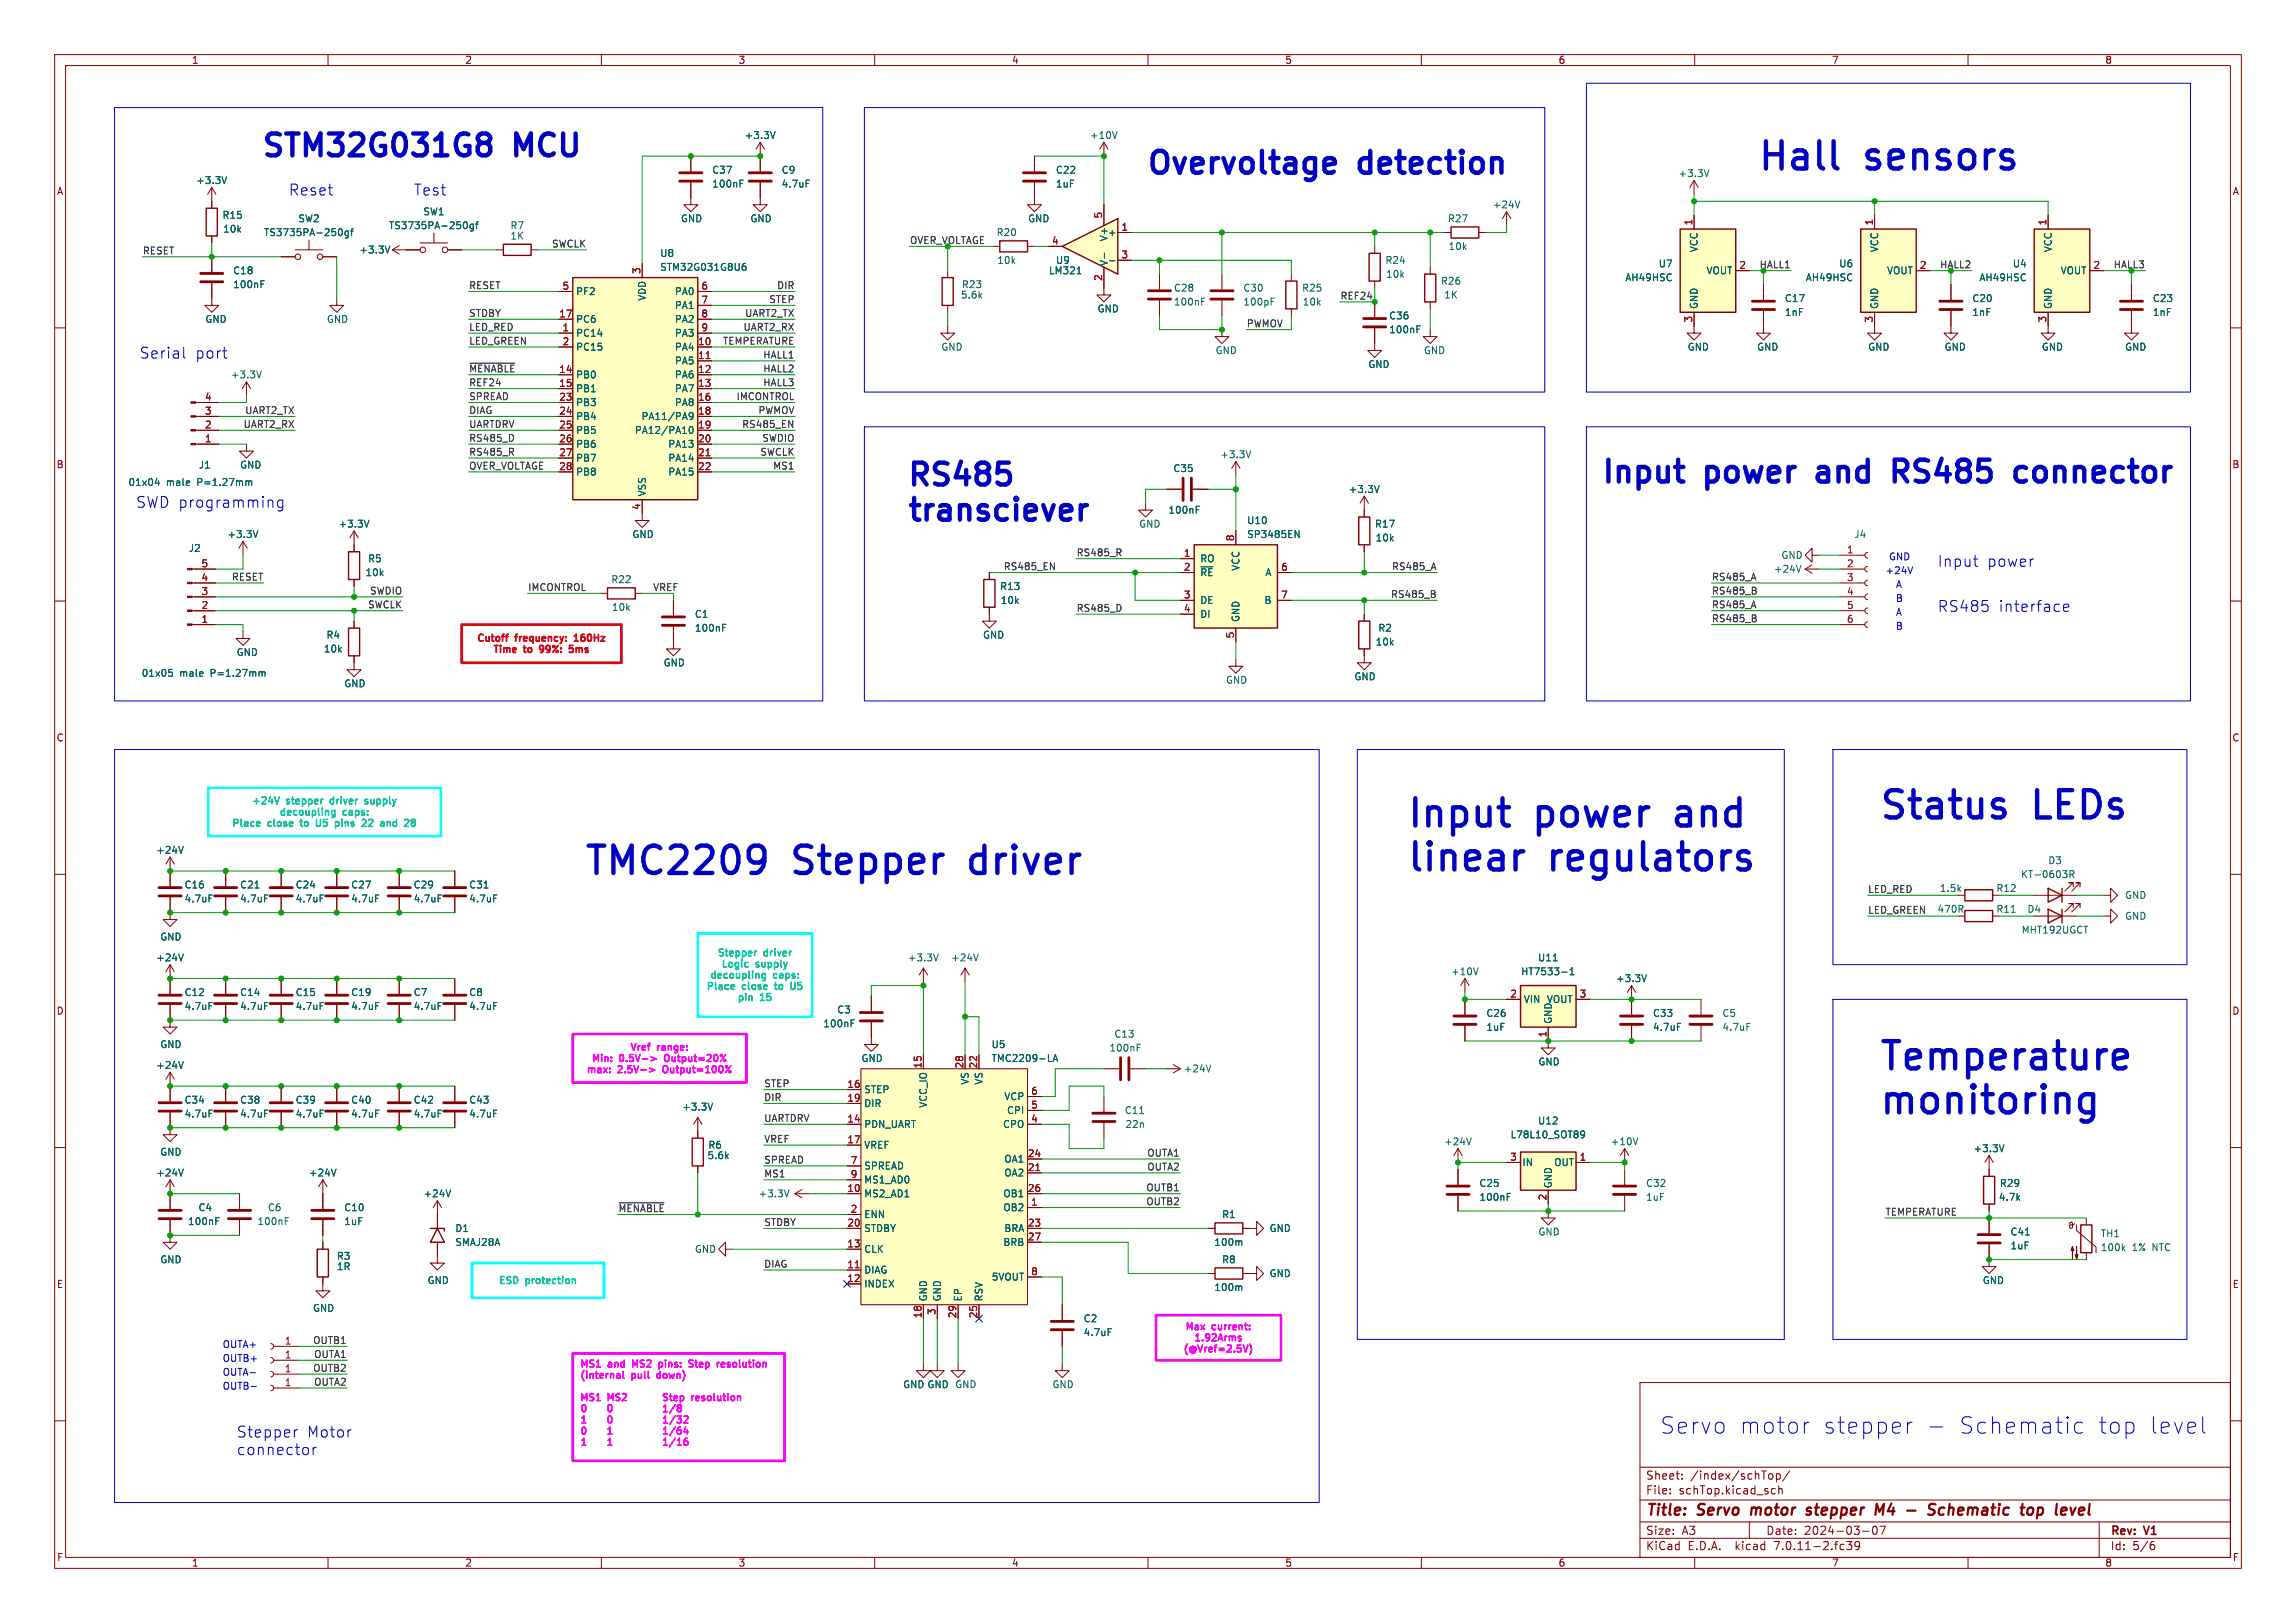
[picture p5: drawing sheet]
<svg xmlns="http://www.w3.org/2000/svg" width="420mm" height="297mm" viewBox="0 0 420 297" stroke-linecap="round" stroke-linejoin="round" font-family="sans-serif">
<defs><g id="words">
<g font-size="7" fill="#0000c2">
<text x="321.3" y="31.5">Hall</text>
<text x="341.5" y="31.5">sensors</text>
<text x="257.2" y="151.7">Input</text>
<text x="281.2" y="151.7">power</text>
<text x="308.1" y="151.7">and</text>
<text x="343.5" y="150.2">Status</text>
<text x="372.3" y="150.2">LEDs</text>
<text x="106.7" y="160.4">TMC2209</text>
<text x="145.5" y="160.4">Stepper</text>
<text x="179" y="160.4">driver</text>
<text x="257.2" y="159.8">linear</text>
<text x="283.8" y="159.8">regulators</text>
<text x="343.5" y="196.2">Temperature</text>
<text x="343.5" y="204.2">monitoring</text>
</g>
<g font-size="5.6" fill="#0000c2">
<text x="47.6" y="29">STM32G031G8</text>
<text x="94.6" y="29">MCU</text>
<text x="209.5" y="32.1">Overvoltage</text>
<text x="249.1" y="32.1">detection</text>
<text x="165.7" y="89.2">RS485</text>
<text x="292.7" y="88.7">Input</text>
<text x="312.4" y="88.7">power</text>
<text x="334.4" y="88.7">and</text>
<text x="349.9" y="88.7">RS485</text>
<text x="373.8" y="88.7">connector</text>
<text x="165.7" y="95.6">transciever</text>
</g>
<g font-size="4.2" fill="#0000c2">
<text x="303.5" y="262.6">Servo</text>
<text x="318" y="262.6">motor</text>
<text x="333.1" y="262.6">stepper</text>
<text x="357.7" y="262.6">Schematic</text>
<text x="383" y="262.6">top</text>
<text x="392.2" y="262.6">level</text>
</g>
<g font-size="2.8" fill="#0000c2">
<text x="52.7" y="35.9">Reset</text>
<text x="75.6" y="35.9">Test</text>
<text x="25.4" y="65.8">Serial</text>
<text x="35.6" y="65.8">port</text>
<text x="24.8" y="93.1">SWD programming</text>
<text x="354.3" y="103.9">Input</text>
<text x="363.4" y="103.9">power</text>
<text x="354.3" y="112.1">RS485</text>
<text x="365.5" y="112.1">interface</text>
<text x="43.2" y="263.2">Stepper</text>
<text x="56.1" y="263.2">Motor</text>
<text x="43.2" y="266.5">connector</text>
</g>
<g font-size="2.8" fill="#840000">
<text x="301" y="277.9">Title:</text>
<text x="310.6" y="277.9">Servo</text>
<text x="321.2" y="277.9">motor</text>
<text x="332.2" y="277.9">stepper</text>
<text x="345.5" y="277.9">M4</text>
<text x="352" y="277.9">-</text>
<text x="356.8" y="277.9">Schematic</text>
<text x="374.6" y="277.9">top</text>
<text x="381.7" y="277.9">level</text>
</g>
<g font-size="2.1" fill="#840000">
<text x="301" y="273.7">File:</text>
<text x="301" y="271">Sheet:</text>
<text x="307.1" y="273.7">schTop.kicad_sch</text>
<text x="309.2" y="271">/index/schTop/</text>
<text x="301" y="281.1">Size:</text>
<text x="307.6" y="281.1">A3</text>
<text x="323" y="281.1">Date:</text>
<text x="330" y="281.1">2024-03-07</text>
<text x="386" y="281.3">Rev:</text>
<text x="392.4" y="281.3">V1</text>
<text x="301" y="283.9">KiCad</text>
<text x="308.7" y="283.9">E.D.A.</text>
<text x="317.6" y="283.9">kicad</text>
<text x="324.8" y="283.9">7.0.11-2.fc39</text>
<text x="386" y="283.9">Id:</text>
<text x="390.1" y="283.9">5/6</text>
</g>
<g font-size="1.8" fill="#840000">
<text x="35" y="11.9">1</text>
<text x="85" y="11.9">2</text>
<text x="135" y="11.9">3</text>
<text x="185" y="11.9">4</text>
<text x="235" y="11.9">5</text>
<text x="285" y="11.9">6</text>
<text x="335" y="11.9">7</text>
<text x="385" y="11.9">8</text>
<text x="10.3" y="35.9">A</text>
<text x="408.3" y="35.9">A</text>
<text x="10.3" y="85.9">B</text>
<text x="408.2" y="85.9">B</text>
<text x="10.3" y="135.9">C</text>
<text x="408.2" y="135.9">C</text>
<text x="10.3" y="185.9">D</text>
<text x="408.2" y="185.9">D</text>
<text x="10.3" y="235.9">E</text>
<text x="408.3" y="235.9">E</text>
<text x="10.3" y="285.9">F</text>
<text x="35" y="286.9">1</text>
<text x="85" y="286.9">2</text>
<text x="135" y="286.9">3</text>
<text x="185" y="286.9">4</text>
<text x="235" y="286.9">5</text>
<text x="285" y="286.9">6</text>
<text x="335" y="286.9">7</text>
<text x="385" y="286.9">8</text>
<text x="408.3" y="285.9">F</text>
</g>
<g font-size="1.8" fill="#006464">
<text x="136.1" y="25.6">+3.3V</text>
<text x="199.3" y="25.6">+10V</text>
<text x="35.8" y="33.9">+3.3V</text>
<text x="130.2" y="34.5">100nF</text>
<text x="130.2" y="32">C37</text>
<text x="142.9" y="32">C9</text>
<text x="142.9" y="34.5">4.7uF</text>
<text x="193" y="34.5">1uF</text>
<text x="193" y="32">C22</text>
<text x="306.9" y="32.6">+3.3V</text>
<text x="40.6" y="40.2">R15</text>
<text x="54.5" y="40.9">SW2</text>
<text x="77.3" y="39.6">SW1</text>
<text x="124.5" y="40.9">GND</text>
<text x="137.2" y="40.9">GND</text>
<text x="188" y="40.9">GND</text>
<text x="264.8" y="40.9">R27</text>
<text x="272.9" y="38.3">+24V</text>
<text x="40.7" y="42.8">10k</text>
<text x="48.2" y="43.4">TS3735PA-250gf</text>
<text x="65.6" y="46.6">+3.3V</text>
<text x="71" y="42.1">TS3735PA-250gf</text>
<text x="93.3" y="42.1">R7</text>
<text x="93.3" y="44">1K</text>
<text x="120.7" y="47.2">U8</text>
<text x="182.2" y="43.4">R20</text>
<text x="202.6" y="43.4">+</text>
<text x="202.8" y="44.3" transform="rotate(-90 202.8 44.3)">V+</text>
<text x="264.9" y="45.9">10k</text>
<text x="310.7" y="46.2" transform="rotate(-90 310.7 46.2)">VCC</text>
<text x="343.8" y="46.2" transform="rotate(-90 343.8 46.2)">VCC</text>
<text x="375.5" y="46.2" transform="rotate(-90 375.5 46.2)">VCC</text>
<text x="42.6" y="52.9">100nF</text>
<text x="42.6" y="50.4">C18</text>
<text x="120.7" y="49.8">STM32G031G8U6</text>
<text x="175.9" y="52.9">R23</text>
<text x="182.3" y="48.5">10k</text>
<text x="191.8" y="50.4">LM321</text>
<text x="193" y="48.5">U9</text>
<text x="202.8" y="48.8" transform="rotate(-90 202.8 48.8)">V-</text>
<text x="214.6" y="53.6">C28</text>
<text x="227.3" y="53.6">C30</text>
<text x="238.1" y="53.6">R25</text>
<text x="253.3" y="48.5">R24</text>
<text x="253.4" y="51">10k</text>
<text x="263.5" y="52.3">R26</text>
<text x="297.2" y="51.7">AH49HSC</text>
<text x="303.3" y="49.1">U7</text>
<text x="312.1" y="50.4">VOUT</text>
<text x="330.2" y="51.7">AH49HSC</text>
<text x="336.3" y="49.1">U6</text>
<text x="345.1" y="50.4">VOUT</text>
<text x="362" y="51.7">AH49HSC</text>
<text x="368.1" y="49.1">U4</text>
<text x="376.8" y="50.4">VOUT</text>
<text x="37.5" y="59.3">GND</text>
<text x="59.7" y="59.3">GND</text>
<text x="105.3" y="59.3">PC6</text>
<text x="105.3" y="54.2">PF2</text>
<text x="118.3" y="55.1" transform="rotate(-90 118.3 55.1)">VDD</text>
<text x="123.4" y="54.2">PA0</text>
<text x="123.4" y="56.7">PA1</text>
<text x="123.4" y="59.3">PA2</text>
<text x="175.7" y="54.8">5.6k</text>
<text x="200.7" y="57.4">GND</text>
<text x="214.6" y="56.1">100nF</text>
<text x="227.3" y="56.1">100pF</text>
<text x="238.2" y="56.1">10k</text>
<text x="254" y="58.6">C36</text>
<text x="264.1" y="54.8">1K</text>
<text x="310.7" y="56.6" transform="rotate(-90 310.7 56.6)">GND</text>
<text x="326.4" y="55.5">C17</text>
<text x="326.4" y="58">1nF</text>
<text x="343.8" y="56.6" transform="rotate(-90 343.8 56.6)">GND</text>
<text x="360.7" y="55.5">C20</text>
<text x="360.7" y="58">1nF</text>
<text x="375.5" y="56.6" transform="rotate(-90 375.5 56.6)">GND</text>
<text x="393.7" y="55.5">C23</text>
<text x="393.7" y="58">1nF</text>
<text x="105.3" y="61.8">PC14</text>
<text x="105.3" y="64.4">PC15</text>
<text x="123.4" y="64.4">PA4</text>
<text x="123.4" y="61.8">PA3</text>
<text x="172.1" y="64.4">GND</text>
<text x="222.3" y="65">GND</text>
<text x="254" y="61.2">100nF</text>
<text x="260.4" y="65">GND</text>
<text x="308.6" y="64.4">GND</text>
<text x="321.3" y="64.4">GND</text>
<text x="341.6" y="64.4">GND</text>
<text x="355.6" y="64.4">GND</text>
<text x="373.4" y="64.4">GND</text>
<text x="388.6" y="64.4">GND</text>
<text x="42.1" y="69.4">+3.3V</text>
<text x="105.3" y="69.4">PB0</text>
<text x="105.3" y="72">PB1</text>
<text x="123.4" y="66.9">PA5</text>
<text x="123.4" y="69.4">PA6</text>
<text x="123.4" y="72">PA7</text>
<text x="250.2" y="67.5">GND</text>
<text x="105.3" y="74.5">PB3</text>
<text x="105.3" y="77.1">PB4</text>
<text x="117.2" y="77.1">PA11/PA9</text>
<text x="123.4" y="74.5">PA8</text>
<text x="105.3" y="79.6">PB5</text>
<text x="105.3" y="82.1">PB6</text>
<text x="116" y="79.6">PA12/PA10</text>
<text x="122.1" y="82.1">PA13</text>
<text x="23.4" y="89.1">01x04</text>
<text x="30.4" y="89.1">male</text>
<text x="36.2" y="89.1">P=1.27mm</text>
<text x="36.3" y="86">J1</text>
<text x="43.8" y="86">GND</text>
<text x="105.3" y="84.7">PB7</text>
<text x="105.3" y="87.2">PB8</text>
<text x="122.1" y="84.7">PA14</text>
<text x="122.1" y="87.2">PA15</text>
<text x="214.5" y="86.6">C35</text>
<text x="223.1" y="84">+3.3V</text>
<text x="118.3" y="90.9" transform="rotate(-90 118.3 90.9)">VSS</text>
<text x="213.6" y="94.2">100nF</text>
<text x="246.6" y="90.4">+3.3V</text>
<text x="34.4" y="101.2">J2</text>
<text x="41.5" y="98.7">+3.3V</text>
<text x="61.8" y="96.7">+3.3V</text>
<text x="115.6" y="98.7">GND</text>
<text x="208.3" y="96.7">GND</text>
<text x="228" y="96.1">U10</text>
<text x="228" y="98.7">SP3485EN</text>
<text x="251.4" y="96.7">R17</text>
<text x="251.5" y="99.3">10k</text>
<text x="339.1" y="98.7">J4</text>
<text x="66.8" y="105.6">10k</text>
<text x="67.2" y="103.1">R5</text>
<text x="111.7" y="106.9">R22</text>
<text x="219.5" y="103.1">RO</text>
<text x="219.5" y="105.6">~{RE}</text>
<text x="226.9" y="104.5" transform="rotate(-90 226.9 104.5)">VCC</text>
<text x="231.4" y="105.6">A</text>
<text x="324.4" y="105">+24V</text>
<text x="325.8" y="102.5">GND</text>
<text x="111.8" y="112">10k</text>
<text x="127" y="113.3">C1</text>
<text x="182.8" y="108.2">R13</text>
<text x="183" y="110.7">10k</text>
<text x="219.5" y="110.7">DE</text>
<text x="219.5" y="113.3">DI</text>
<text x="226.9" y="113.9" transform="rotate(-90 226.9 113.9)">GND</text>
<text x="231.2" y="110.7">B</text>
<text x="59.1" y="119.6">10k</text>
<text x="59.6" y="117.1">R4</text>
<text x="127" y="115.8">100nF</text>
<text x="179.7" y="117.1">GND</text>
<text x="251.5" y="118.3">10k</text>
<text x="252" y="115.8">R2</text>
<text x="25.8" y="124.1">01x05</text>
<text x="32.9" y="124.1">male</text>
<text x="38.6" y="124.1">P=1.27mm</text>
<text x="43.2" y="120.2">GND</text>
<text x="62.9" y="126">GND</text>
<text x="121.3" y="122.1">GND</text>
<text x="224.2" y="125.3">GND</text>
<text x="247.7" y="124.7">GND</text>
<text x="28.5" y="156.4">+24V</text>
<text x="369.6" y="160.9">KT-0603R</text>
<text x="374.6" y="158.3">D3</text>
<text x="33.7" y="162.8">C16</text>
<text x="33.7" y="165.3">4.7uF</text>
<text x="43.8" y="162.8">C21</text>
<text x="43.8" y="165.3">4.7uF</text>
<text x="54" y="162.8">C24</text>
<text x="54" y="165.3">4.7uF</text>
<text x="64.1" y="162.8">C27</text>
<text x="64.1" y="165.3">4.7uF</text>
<text x="75.6" y="162.8">C29</text>
<text x="75.6" y="165.3">4.7uF</text>
<text x="85.7" y="162.8">C31</text>
<text x="85.7" y="165.3">4.7uF</text>
<text x="354.3" y="167.2">470R</text>
<text x="354.7" y="163.4">1.5k</text>
<text x="365.1" y="167.2">R11</text>
<text x="365.1" y="163.4">R12</text>
<text x="370.8" y="167.2">D4</text>
<text x="388.6" y="164.7">GND</text>
<text x="29.2" y="172.3">GND</text>
<text x="369.7" y="171">MHT192UGCT</text>
<text x="388.6" y="168.5">GND</text>
<text x="28.5" y="176.1">+24V</text>
<text x="166" y="176.1">+3.3V</text>
<text x="173.9" y="176.1">+24V</text>
<text x="265.3" y="178.7">+10V</text>
<text x="278.2" y="178.7">HT7533-1</text>
<text x="281.2" y="176.1">U11</text>
<text x="295.5" y="179.9">+3.3V</text>
<text x="33.7" y="182.5">C12</text>
<text x="33.7" y="185">4.7uF</text>
<text x="43.8" y="182.5">C14</text>
<text x="43.8" y="185">4.7uF</text>
<text x="54" y="182.5">C15</text>
<text x="54" y="185">4.7uF</text>
<text x="64.1" y="182.5">C19</text>
<text x="64.1" y="185">4.7uF</text>
<text x="75.6" y="182.5">C7</text>
<text x="75.6" y="185">4.7uF</text>
<text x="85.7" y="182.5">C8</text>
<text x="85.7" y="185">4.7uF</text>
<text x="153" y="185.6">C3</text>
<text x="278.6" y="183.7">VIN</text>
<text x="282.9" y="183.7">VOUT</text>
<text x="29.2" y="192">GND</text>
<text x="150.5" y="188.2">100nF</text>
<text x="181.3" y="192">U5</text>
<text x="203.7" y="190.1">C13</text>
<text x="271.8" y="186.3">C26</text>
<text x="271.8" y="188.8">1uF</text>
<text x="284.1" y="187.5" transform="rotate(-90 284.1 187.5)">GND</text>
<text x="302.3" y="186.3">C33</text>
<text x="302.3" y="188.8">4.7uF</text>
<text x="315" y="186.3">C5</text>
<text x="315" y="188.8">4.7uF</text>
<text x="28.5" y="195.8">+24V</text>
<text x="157.5" y="194.5">GND</text>
<text x="181.3" y="194.5">TMC2209-LA</text>
<text x="202.8" y="192.6">100nF</text>
<text x="216.4" y="196.4">+24V</text>
<text x="281.3" y="195.2">GND</text>
<text x="33.7" y="202.2">C34</text>
<text x="43.8" y="202.2">C38</text>
<text x="54" y="202.2">C39</text>
<text x="64.1" y="202.2">C40</text>
<text x="75.6" y="202.2">C42</text>
<text x="85.7" y="202.2">C43</text>
<text x="124.7" y="203.4">+3.3V</text>
<text x="158" y="200.3">STEP</text>
<text x="158" y="202.8">DIR</text>
<text x="169.8" y="202.8" transform="rotate(-90 169.8 202.8)">VCC_IO</text>
<text x="177.4" y="198.6" transform="rotate(-90 177.4 198.6)">VS</text>
<text x="179.9" y="198.6" transform="rotate(-90 179.9 198.6)">VS</text>
<text x="183.6" y="201.5">VCP</text>
<text x="33.7" y="204.7">4.7uF</text>
<text x="43.8" y="204.7">4.7uF</text>
<text x="54" y="204.7">4.7uF</text>
<text x="64.1" y="204.7">4.7uF</text>
<text x="75.6" y="204.7">4.7uF</text>
<text x="85.7" y="204.7">4.7uF</text>
<text x="158" y="206.6">PDN_UART</text>
<text x="183.4" y="206.6">CPO</text>
<text x="184.1" y="204.1">CPI</text>
<text x="205.6" y="204.1">C11</text>
<text x="205.8" y="206.6">22n</text>
<text x="264.1" y="209.8">+24V</text>
<text x="276.2" y="208.5">L78L10_SOT89</text>
<text x="281.2" y="206">U12</text>
<text x="294.5" y="209.8">+10V</text>
<text x="28.5" y="215.5">+24V</text>
<text x="29.2" y="211.7">GND</text>
<text x="56.4" y="215.5">+24V</text>
<text x="129.3" y="212.3">5.6k</text>
<text x="129.5" y="210.4">R6</text>
<text x="158" y="210.4">VREF</text>
<text x="158" y="214.2">SPREAD</text>
<text x="183.6" y="215.5">OA2</text>
<text x="183.6" y="213">OA1</text>
<text x="278.4" y="213.6">IN</text>
<text x="284.2" y="213.6">OUT</text>
<text x="360.9" y="211">+3.3V</text>
<text x="36.2" y="221.8">C4</text>
<text x="48.9" y="221.8">C6</text>
<text x="62.9" y="221.8">C10</text>
<text x="77.4" y="219.3">+24V</text>
<text x="138.7" y="219.3">+3.3V</text>
<text x="158" y="219.3">MS2_AD1</text>
<text x="158" y="216.8">MS1_AD0</text>
<text x="183.4" y="221.8">OB2</text>
<text x="183.4" y="219.3">OB1</text>
<text x="270.5" y="217.4">C25</text>
<text x="270.5" y="219.9">100nF</text>
<text x="284.1" y="217.6" transform="rotate(-90 284.1 217.6)">GND</text>
<text x="301" y="217.4">C32</text>
<text x="301" y="219.9">1uF</text>
<text x="365.5" y="219.9">4.7k</text>
<text x="365.7" y="217.4">R29</text>
<text x="34.3" y="224.4">100nF</text>
<text x="47" y="224.4">100nF</text>
<text x="62.9" y="224.4">1uF</text>
<text x="83.2" y="225.7">D1</text>
<text x="158" y="223.1">ENN</text>
<text x="158" y="225.7">STDBY</text>
<text x="183.6" y="225.7">BRA</text>
<text x="223.4" y="223.1">R1</text>
<text x="232.1" y="225.7">GND</text>
<text x="281.3" y="226.3">GND</text>
<text x="367.7" y="226.3">C41</text>
<text x="384.2" y="226.6">TH1</text>
<text x="29.2" y="231.4">GND</text>
<text x="61.5" y="230.7">R3</text>
<text x="61.5" y="232.6">1R</text>
<text x="83.2" y="228.2">SMAJ28A</text>
<text x="127" y="229.5">GND</text>
<text x="158" y="233.3">DIAG</text>
<text x="158" y="229.5">CLK</text>
<text x="183.4" y="228.2">BRB</text>
<text x="222" y="228.2">100m</text>
<text x="223.4" y="231.4">R8</text>
<text x="232.1" y="233.9">GND</text>
<text x="367.7" y="228.8">1uF</text>
<text x="384.2" y="229.1">100k</text>
<text x="390" y="229.1">1%</text>
<text x="393.8" y="229.1">NTC</text>
<text x="78.1" y="235.2">GND</text>
<text x="158" y="235.8">INDEX</text>
<text x="169.8" y="238.3" transform="rotate(-90 169.8 238.3)">GND</text>
<text x="172.3" y="238.3" transform="rotate(-90 172.3 238.3)">GND</text>
<text x="176.1" y="238.3" transform="rotate(-90 176.1 238.3)">EP</text>
<text x="179.9" y="238.3" transform="rotate(-90 179.9 238.3)">RSV</text>
<text x="181.3" y="234.5">5VOUT</text>
<text x="222" y="236.4">100m</text>
<text x="362.6" y="235.2">GND</text>
<text x="57.2" y="240.3">GND</text>
<text x="198.1" y="242.2">C2</text>
<text x="198.1" y="244.7">4.7uF</text>
<text x="165.1" y="254.2">GND GND GND</text>
<text x="165.1" y="254.2">GND GND</text>
<text x="192.4" y="254.2">GND</text>
</g>
<g font-size="1.8" fill="#a90000">
<text x="201.7" y="40.1" transform="rotate(-90 201.7 40.1)">5</text>
<text x="309.6" y="41.3" transform="rotate(-90 309.6 41.3)">1</text>
<text x="342.6" y="41.3" transform="rotate(-90 342.6 41.3)">1</text>
<text x="374.4" y="41.3" transform="rotate(-90 374.4 41.3)">1</text>
<text x="192.3" y="44.8">4</text>
<text x="205" y="42.3">1</text>
<text x="205" y="47.4">3</text>
<text x="102.8" y="53.1">5</text>
<text x="117.2" y="50.2" transform="rotate(-90 117.2 50.2)">3</text>
<text x="128.2" y="53.1">6</text>
<text x="201.7" y="51.5" transform="rotate(-90 201.7 51.5)">2</text>
<text x="318.1" y="49.3">2</text>
<text x="351.1" y="49.3">2</text>
<text x="382.8" y="49.3">2</text>
<text x="102.2" y="58.2">17</text>
<text x="128.2" y="55.6">7</text>
<text x="128.2" y="58.2">8</text>
<text x="309.6" y="59.1" transform="rotate(-90 309.6 59.1)">3</text>
<text x="342.6" y="59.1" transform="rotate(-90 342.6 59.1)">3</text>
<text x="374.4" y="59.1" transform="rotate(-90 374.4 59.1)">3</text>
<text x="102.8" y="60.7">1</text>
<text x="102.8" y="63.2">2</text>
<text x="127.6" y="63.2">10</text>
<text x="127.6" y="65.8">11</text>
<text x="128.2" y="60.7">9</text>
<text x="102.2" y="68.3">14</text>
<text x="102.2" y="70.9">15</text>
<text x="127.6" y="68.3">12</text>
<text x="127.6" y="70.9">13</text>
<text x="37.4" y="75.9">3</text>
<text x="37.4" y="73.4">4</text>
<text x="102.2" y="73.4">23</text>
<text x="102.2" y="75.9">24</text>
<text x="127.6" y="73.4">16</text>
<text x="127.6" y="75.9">18</text>
<text x="37.4" y="81">1</text>
<text x="37.4" y="78.5">2</text>
<text x="102.2" y="78.5">25</text>
<text x="102.2" y="81">26</text>
<text x="102.2" y="83.6">27</text>
<text x="127.6" y="78.5">19</text>
<text x="127.6" y="81">20</text>
<text x="127.6" y="83.6">21</text>
<text x="102.2" y="86.1">28</text>
<text x="127.6" y="86.1">22</text>
<text x="117.2" y="93.4" transform="rotate(-90 117.2 93.4)">4</text>
<text x="216.5" y="102">1</text>
<text x="225.8" y="99.1" transform="rotate(-90 225.8 99.1)">8</text>
<text x="337.7" y="101.3">1</text>
<text x="36.8" y="106.4">4</text>
<text x="36.8" y="103.9">5</text>
<text x="216.5" y="104.5">2</text>
<text x="234.2" y="104.5">6</text>
<text x="337.7" y="103.9">2</text>
<text x="337.7" y="106.4">3</text>
<text x="36.8" y="111.5">2</text>
<text x="36.8" y="109">3</text>
<text x="216.5" y="109.6">3</text>
<text x="216.5" y="112.1">4</text>
<text x="234.2" y="109.6">7</text>
<text x="337.7" y="109">4</text>
<text x="337.7" y="111.5">5</text>
<text x="36.8" y="114">1</text>
<text x="225.8" y="116.9" transform="rotate(-90 225.8 116.9)">5</text>
<text x="337.7" y="114">6</text>
<text x="276.2" y="182.6">2</text>
<text x="288.9" y="182.6">3</text>
<text x="283" y="189.9" transform="rotate(-90 283 189.9)">1</text>
<text x="168.7" y="195.6" transform="rotate(-90 168.7 195.6)">15</text>
<text x="176.3" y="195.6" transform="rotate(-90 176.3 195.6)">28</text>
<text x="178.8" y="195.6" transform="rotate(-90 178.8 195.6)">22</text>
<text x="154.9" y="199.1">16</text>
<text x="154.9" y="201.7">19</text>
<text x="188.5" y="202.9">5</text>
<text x="188.5" y="200.4">6</text>
<text x="154.9" y="205.5">14</text>
<text x="154.9" y="209.3">17</text>
<text x="188.5" y="205.5">4</text>
<text x="155.5" y="213.1">7</text>
<text x="155.5" y="215.6">9</text>
<text x="187.9" y="214.4">21</text>
<text x="187.9" y="211.8">24</text>
<text x="276.2" y="212.5">3</text>
<text x="288.9" y="212.5">1</text>
<text x="154.9" y="218.2">10</text>
<text x="155.5" y="222">2</text>
<text x="187.9" y="218.2">26</text>
<text x="188.5" y="220.7">1</text>
<text x="283" y="219.8" transform="rotate(-90 283 219.8)">2</text>
<text x="154.9" y="224.5">20</text>
<text x="187.9" y="224.5">23</text>
<text x="187.9" y="227.1">27</text>
<text x="154.9" y="232.2">11</text>
<text x="154.9" y="228.3">13</text>
<text x="188.5" y="233.4">8</text>
<text x="154.9" y="234.7">12</text>
<text x="168.7" y="241.3" transform="rotate(-90 168.7 241.3)">18</text>
<text x="171.2" y="240.7" transform="rotate(-90 171.2 240.7)">3</text>
<text x="175" y="241.3" transform="rotate(-90 175 241.3)">29</text>
<text x="178.8" y="241.3" transform="rotate(-90 178.8 241.3)">25</text>
<text x="52" y="251.2">1</text>
<text x="52" y="248.7">1</text>
<text x="52" y="246.1">1</text>
<text x="52" y="253.7">1</text>
</g>
<g font-size="1.8" fill="#0f0f0f">
<text x="26" y="46.6">RESET</text>
<text x="100.9" y="45.4">SWCLK</text>
<text x="85.7" y="53">RESET</text>
<text x="142.1" y="53">DIR</text>
<text x="321.8" y="49.2">HALL1</text>
<text x="354.8" y="49.2">HALL2</text>
<text x="85.7" y="58.1">STDBY</text>
<text x="136.2" y="58.1">UART2_TX</text>
<text x="140.6" y="55.5">STEP</text>
<text x="228" y="60">PWMOV</text>
<text x="245.1" y="54.9">REF24</text>
<text x="85.7" y="60.6">LED_RED</text>
<text x="85.7" y="63.2">LED_GREEN</text>
<text x="132.1" y="63.2">TEMPERATURE</text>
<text x="135.9" y="60.6">UART2_RX</text>
<text x="139.5" y="65.7">HALL1</text>
<text x="85.7" y="70.8">REF24</text>
<text x="85.7" y="68.2">~{MENABLE}</text>
<text x="139.5" y="70.8">HALL3</text>
<text x="139.5" y="68.2">HALL2</text>
<text x="44.8" y="75.9">UART2_TX</text>
<text x="85.7" y="75.9">DIAG</text>
<text x="85.7" y="73.3">SPREAD</text>
<text x="134.6" y="73.3">IMCONTROL</text>
<text x="138.6" y="75.9">PWMOV</text>
<text x="44.5" y="78.4">UART2_RX</text>
<text x="85.7" y="80.9">RS485_D</text>
<text x="85.7" y="78.4">UARTDRV</text>
<text x="85.7" y="83.5">RS485_R</text>
<text x="135.7" y="78.4">RS485_EN</text>
<text x="139" y="83.5">SWCLK</text>
<text x="139.3" y="80.9">SWDIO</text>
<text x="85.7" y="86">OVER_VOLTAGE</text>
<text x="141.3" y="86">MS1</text>
<text x="196.8" y="101.9">RS485_R</text>
<text x="42.3" y="106.3">RESET</text>
<text x="183.5" y="104.4">RS485_EN</text>
<text x="254.5" y="104.4">RS485_A</text>
<text x="313.1" y="106.3">RS485_A</text>
<text x="67.2" y="111.4">SWCLK</text>
<text x="67.6" y="108.9">SWDIO</text>
<text x="96.5" y="108.2">IMCONTROL</text>
<text x="119.4" y="108.2">VREF</text>
<text x="196.8" y="112">RS485_D</text>
<text x="254.3" y="109.5">RS485_B</text>
<text x="313.1" y="108.9">RS485_B</text>
<text x="313.1" y="111.4">RS485_A</text>
<text x="313.1" y="114">RS485_B</text>
<text x="341.6" y="163.5">LED_RED</text>
<text x="341.6" y="167.3">LED_GREEN</text>
<text x="139.7" y="199">STEP</text>
<text x="139.7" y="201.6">DIR</text>
<text x="139.7" y="209.2">VREF</text>
<text x="139.7" y="205.4">UARTDRV</text>
<text x="139.7" y="215.6">MS1</text>
<text x="139.7" y="213">SPREAD</text>
<text x="209.8" y="211.7">OUTA1</text>
<text x="209.8" y="214.3">OUTA2</text>
<text x="113" y="221.9">~{MENABLE}</text>
<text x="209.6" y="218.1">OUTB1</text>
<text x="209.6" y="220.6">OUTB2</text>
<text x="139.7" y="224.4">STDBY</text>
<text x="344.8" y="222.5">TEMPERATURE</text>
<text x="139.7" y="232.1">DIAG</text>
<text x="57.2" y="246">OUTB1</text>
<text x="57.2" y="251.1">OUTB2</text>
<text x="57.4" y="248.6">OUTA1</text>
<text x="57.4" y="253.7">OUTA2</text>
</g>
<g font-size="1.8" fill="#009600">
<text x="166.4" y="44.7">OVER_VOLTAGE</text>
<text x="386.5" y="49.2">HALL3</text>
</g>
<g font-size="1.8" fill="#0000c2">
<text x="344.8" y="105.2">+24V</text>
<text x="345.4" y="102.6">GND</text>
<text x="346.7" y="107.7">A</text>
<text x="346.7" y="110.2">B</text>
<text x="346.7" y="112.8">A</text>
<text x="346.7" y="115.3">B</text>
<text x="40.6" y="249.3">OUTB+</text>
<text x="40.6" y="251.8">OUTA-</text>
<text x="40.6" y="246.8">OUTA+</text>
<text x="40.6" y="254.4">OUTB-</text>
</g>
<g font-size="1.8" fill="#f00">
<text x="87" y="117.9">Cutoff</text>
<text x="89.9" y="119.9">Time</text>
<text x="94.4" y="117.9">frequency:</text>
<text x="96" y="119.9">to</text>
<text x="99.5" y="119.9">99%:</text>
<text x="105.6" y="119.9">5ms</text>
<text x="105.9" y="117.9">160Hz</text>
</g>
<g font-size="1.8" fill="#00c8c8">
<text x="45.8" y="147.7">+24V</text>
<text x="50.9" y="149.7">decoupling</text>
<text x="52.5" y="147.7">stepper</text>
<text x="61.2" y="147.7">driver</text>
<text x="62.9" y="149.7">caps:</text>
<text x="68.3" y="147.7">supply</text>
<text x="42.2" y="151.7">Place</text>
<text x="49.1" y="151.7">close</text>
<text x="55.8" y="151.7">to</text>
<text x="59.3" y="151.7">U5</text>
<text x="63.5" y="151.7">pins</text>
<text x="69.1" y="151.7">22</text>
<text x="73.2" y="151.7">and</text>
<text x="129.6" y="179.5">decoupling</text>
<text x="131" y="175.5">Stepper</text>
<text x="131.7" y="177.5">Logic</text>
<text x="138.4" y="177.5">supply</text>
<text x="139.9" y="175.5">driver</text>
<text x="141.6" y="179.5">caps:</text>
<text x="129" y="181.6">Place</text>
<text x="134.6" y="183.6">pin</text>
<text x="135.9" y="181.6">close</text>
<text x="139.2" y="183.6">15</text>
<text x="142.6" y="181.6">to</text>
<text x="146.1" y="181.6">U5</text>
<text x="91" y="235.4">ESD</text>
<text x="96.3" y="235.4">protection</text>
</g>
<g font-size="1.8" fill="#f0f">
<text x="107" y="196.8">max:</text>
<text x="108" y="194.8">Min:</text>
<text x="113.2" y="196.8">2.5V-&gt;</text>
<text x="113.4" y="194.8">0.5V-&gt;</text>
<text x="115" y="192.7">Vref</text>
<text x="120.4" y="192.7">range:</text>
<text x="122.1" y="196.8">Output=100%</text>
<text x="122.4" y="194.8">Output=20%</text>
<text x="216.5" y="243.9">Max</text>
<text x="218.1" y="245.9">1.92Arms</text>
<text x="221.8" y="243.9">current:</text>
<text x="106" y="251.1">MS1</text>
<text x="111.5" y="251.1">and</text>
<text x="116.6" y="251.1">MS2</text>
<text x="122.2" y="251.1">pins:</text>
<text x="128.4" y="251.1">Step</text>
<text x="134.2" y="251.1">resolution</text>
<text x="216.2" y="247.9">(@Vref=2.5V)</text>
<text x="106" y="253.1">(internal</text>
<text x="106" y="257.2">MS1 MS2 Step</text>
<text x="115.8" y="253.1">pull</text>
<text x="121.1" y="253.1">down)</text>
<text x="126.8" y="257.2">resolution</text>
<text x="106" y="259.3">0 0 1/8</text>
<text x="106" y="261.3">1 0 1/32</text>
<text x="106" y="263.3">0 1 1/64</text>
<text x="106" y="265.4">1 1 1/16</text>
</g>
</g></defs>
<g fill="none" stroke="#840000" stroke-width=".18">
<path d="M10 10h400v277h-400zM12 12h396v273h-396zM60 10v2M110 10v2M160 10v2M210 10v2M260 10v2M310 10v2M360 10v2M189.2 33.4v4.1h1.3l-1.3 1.2-1.2-1.2h1.2M189.2 28.6v2.8M309.9 33v2.6"/>
<path d="M309.9 39.4v2.5M309.9 33l-.8 1.3M309.9 33l.7 1.3M10 60h2M181.6 45.1h1.3M188 45.1h1.2M251.5 45.1v1.3M251.5 51.4v1.3M251.5 55.2v2.8M309.9 57.2v3.8h1.2l-1.2 1.2-1.3-1.2h1.3M317.5 49.5h2.5M389.9 56.9v4.1h1.3l-1.3 1.2-1.3-1.2h1.3"/>
<path d="M389.9 52.1v2.8M408 60h2M223.5 60.3v1.3h1.3l-1.3 1.3-1.3-1.3h1.3M251.5 60.1v4h1.2l-1.2 1.3-1.3-1.3h1.3M261.6 60.3v1.3h1.3l-1.3 1.3-1.3-1.3h1.3M209.5 92.1v1.2h1.3l-1.3 1.3-1.2-1.3h1.2M213.4 89.5h2.8M218.2 89.5h2.8M226.1 84.5l-.8 1.2M226.1 84.5v2.5M226.1 97.2v2.5M226.1 84.5l.7 1.2"/>
<path d="M249.6 90.8l-.8 1.3M249.6 90.8v3.8M249.6 99.7v1.3M249.6 90.8l.7 1.3M10 110h2M44.4 115.6v1.2h1.3l-1.3 1.3-1.2-1.3h1.2M64.8 113.7v1.2M123.2 117.5v1.2h1.3l-1.3 1.3-1.3-1.3h1.3M181 111.1v2.6h1.2l-1.2 1.2-1.3-1.2h1.3M181 104.8v1.2M215.9 102.2h2.5M215.9 104.8h2.5"/>
<path d="M215.9 109.9h2.5M215.9 112.4h2.5M226.1 114.9v2.6M233.7 104.8h2.5M233.7 109.9h2.5M249.6 118.7v2.6h1.2l-1.2 1.3-1.3-1.3h1.3M249.6 112.4v1.3M408 110h2M64.8 120v2.6h1.2l-1.2 1.2-1.3-1.2h1.3M226.1 120.7v1.2h1.2l-1.2 1.3-1.3-1.3h1.3M10 160h2M31.1 156.8v5.4"/>
<path d="M31.1 156.8l-.7 1.3M31.1 156.8l.8 1.3M41.3 159.4v2.8M51.4 159.4v2.8M61.6 159.4v2.8M73 159.4v2.8M83.2 159.4v2.8M408 160h2M31.1 164.2v4.1h1.3l-1.3 1.2-1.3-1.2h1.3M31.1 176.5l-.7 1.3M31.1 176.5v5.4M31.1 176.5l.8 1.3"/>
<path d="M41.3 164.2v2.8M41.3 179.1v2.8M51.4 164.2v2.8M51.4 179.1v2.8M61.6 164.2v2.8M61.6 179.1v2.8M73 164.2v2.8M73 179.1v2.8M83.2 164.2v2.8M83.2 179.1v2.8M168.9 177.2l-.8 1.2M168.9 177.2v2.5"/>
<path d="M168.9 177.2l.8 1.2M176.5 177.2l-.7 1.2M176.5 177.2v2.5M176.5 177.2l.8 1.2M358.1 167.6h1.3M358.1 163.8h1.3M364.5 167.6h1.3M364.5 163.8h1.3M372.1 167.6h7.6M372.1 163.8h7.6M379.2 166.1v-.7h-.7h.7l-1.5 1.5M379.2 162.3v-.8h-.7h.7l-1.5 1.6"/>
<path d="M380.5 166.1v-.7h-.8h.8l-1.5 1.5M380.5 162.3v-.8h-.8h.8l-1.5 1.6M384.8 167.6h1.3v-1.2l1.2 1.2-1.2 1.3v-1.3M384.8 163.8h1.3v-1.2l1.2 1.2-1.2 1.3v-1.3M31.1 183.9v2.8M41.3 183.9v2.8M51.4 183.9v2.8M61.6 183.9v2.8M73 183.9v2.8M83.2 183.9v2.8M83.2 198.8v2.7M154.9 199.4h2.6"/>
<path d="M157.5 195.6h30.5v43.2h-30.5zM159.4 187.1v4h1.3l-1.3 1.3-1.3-1.3h1.3M159.4 182.2v2.8M168.9 193v2.6M176.5 193v2.6M179.1 193v2.6M298.4 180.3l-.7 1.3M298.4 180.3v2.6M298.4 180.3l.8 1.3M311.1 182.9v2.8M311.1 187.7v2.8M10 210h2"/>
<path d="M83.2 203.6v2.8M127.6 207v1.3M127.6 213.4v1.2M145.4 218.4h2.6M145.4 218.4l1.3 .8M146.7 217.7l-1.3 .7M154.9 218.4h2.6M154.9 205.7h2.6M154.9 209.6h2.6M154.9 201.9h2.6M154.9 213.4h2.6M154.9 215.9h2.6"/>
<path d="M188 218.4h2.5M188 205.7h2.5M188 214.6h2.5M188 212.1h2.5M188 203.2h2.5M188 200.7h2.5M408 210h2M80 222.2v2.6M80 227.3v2.6M132.7 228.6v-1.3l-1.3 1.3 1.3 1.3v-1.3h1.3M154.9 224.8h2.6M154.9 232.4h2.6"/>
<path d="M154.9 234.9h2.6M154.9 228.6h2.6M154.9 222.2h2.6M168.9 238.8v2.5M171.4 238.8v2.5M175.3 238.8v2.5M179.1 238.8v2.5M188 224.8h2.5M188 221h2.5M188 227.3h2.5M188 233.7h2.5M194.3 238.8v2.8"/>
<path d="M221 224.8h1.2M221 233h1.2M227.3 224.8h2.6v-1.3l1.2 1.3-1.2 1.3v-1.3M227.3 233h2.6v-1.2l1.2 1.2-1.2 1.3v-1.3M363.9 222.9v2.8M363.9 227.7v2.8M10 260h2M49.5 253.5l.4 .1 .1 .4-.1 .4-.4 .1M49.5 251l.4 .1 .1 .4-.1 .3-.4 .2M49.5 248.4l.4 .2 .1 .3-.1 .4-.4 .1M50 254h4.6M50 251.5h4.6"/>
<path d="M50 248.9h4.6M168.9 249.6v1.2h1.3l-1.3 1.3-1.3-1.3h1.3M171.4 249.6v1.2h1.3l-1.3 1.3-1.2-1.3h1.2M175.3 249.6v1.2h1.2l-1.2 1.3-1.3-1.3h1.3M194.3 249.6v1.2h1.3l-1.3 1.3-1.3-1.3h1.3M194.3 243.6v2.8M300 253h108v32h-108zM408 260h2M300 278.5h108M300 274.5h108M300 268.5h108M305.5 273.2v.2"/>
<path d="M305.5 272.5v.1M307.7 270.5v.2M307.7 269.8v.1M320 278.5v3M323.5 270l.3-.3 .4 .1 .1 .2v.4l-.1 .2-.4 .1-.3-.3M324.3 272.4l.4 .1M324.7 273.3l-.4 .1M324.9 269.8l.5-.1 .3 .3v.4l-.2 .2h-.6M324.9 269.7v1.5M325.4 272.5l.2-.1 .3 .1 .1 .9M325.4 271.9v1.5M327.4 269.1l-1.3 1.9"/>
<path d="M342.7 279.4a.81 .81 0 0 0 .3 1.4l.2-.2 .2-.4-.2-.8M343.9 279.3h1l-.7 1.5M384 278.5v6.5M60 285v2M110 285v2M160 285v2M210 285v2M260 285v2M300 281.5h108M310 285v2M337.8 282.1h.9l-.5 .6 .5 .1v.6l-.3 .2h-.4l-.2-.2M340.2 282.7l-.3 .3-.5-.1-.1-.2 .1-.5 .5-.1 .2 .1a.99 .99 0 0 1-.4 1.4h-.3"/>
<path d="M340.7 280.2h1.2M360 285v2M393.6 282.7h.3l.3 .2-.1 .5-.5 .2M394 282.1l-.4 .1"/>
</g>
<path d="M320.5 275.9l-.2 1.3M331.3 276a.49 .49 0 0 0-.8 .3l.3 .2 .4 .1 .1 .3-.3 .3-.6-.1M343.3 275.2l.5 1.4 .8-1.4-.2 2M354.1 275.3a.84 .84 0 0 0-1.1 .1l-.2 .4 .1 .2M355.7 276a.66 .66 0 0 0-1 .3l-.1 .5 .2 .3 .2 .1 .5-.1M371.9 276.1v.7M372.8 276l.2-.1 .6 .1 .1 .3v.5a.66 .66 0 0 1-1 .3M372.8 275.9l-.2 2M381 275.9l-.6 .1-.2 .9 .3 .3 .6-.1M381.3 276.3l-1 .2" fill="none" stroke="#840000" stroke-width=".4"/>
<g fill="none" stroke="#840000" stroke-width=".51">
<path d="M187.2 33.1h4.1M187.2 31.6h4.1M249.4 59.8h4.1M249.4 58.3h4.1M387.9 56.6h4M387.9 55.1h4M216.4 87.5v4.1M217.9 87.5v4.1M29.1 164h4M29.1 162.4h4M39.2 164h4.1M39.2 162.4h4.1"/>
<path d="M49.4 164h4.1M49.4 162.4h4.1M59.6 164h4M59.6 162.4h4M71 164h4.1M71 162.4h4.1M81.2 164h4M81.2 162.4h4M29.1 183.6h4M29.1 182.1h4M39.2 183.6h4.1M39.2 182.1h4.1"/>
<path d="M49.4 183.6h4.1M49.4 182.1h4.1M59.6 183.6h4M59.6 182.1h4M71 183.6h4.1M71 182.1h4.1M81.2 183.6h4M81.2 182.1h4M157.4 186.8h4M157.4 185.3h4M309.1 187.5h4.1M309.1 185.9h4.1"/>
<path d="M81.2 203.3h4M81.2 201.8h4M361.8 227.5h4.1M361.8 225.9h4.1M192.3 243.3h4M192.3 241.8h4"/>
</g>
<g fill="none" stroke="#006464" stroke-width=".18">
<path d="M312.6 31.1l-.4 1.2M259.2 59.6h.6M259.2 60.2h.4M218.8 93.3h.4M218.8 92.7h.6M228.8 82.5l-.4 1.3M236.9 97.1l.7 1.3v-1.3M252.3 88.8l-.4 1.3M33.5 154.9l-.4 1.3M378.6 160l.6-.1 .2-.1-.1-.3-.7-.2v1.3M378.9 160l.5 .6M33.5 174.6l-.4 1.2"/>
<path d="M38.2 163.8h.6M46.6 162.5h.8M48.4 163.8h.6M58.6 163.8h.6M68.7 163.8h.6M80.2 163.8h.6M88.6 162.5h.7M90.3 163.8h.6M171.6 174.6l-.4 1.2M178.9 174.6l-.4 1.2M301.2 178.4l-.5 1.2M367.9 166.9h.7"/>
<path d="M38.2 183.5h.6M48.4 183.5h.6M58.6 183.5h.6M68.7 183.5h.6M80.2 183.5h.6M90.3 183.5h.6M155.7 187.2h.4M155.7 186.6h.6M192.6 194.3l.4-1.3 .5 1.3M192.7 193.9h.6M319.5 187.3h.7M90.3 203.1h.6"/>
<path d="M144.3 217.7l-.4 1.3M226.8 227.1l.3 .1v.7M226.8 235.3l.3 .2v.7M370.5 226h.7M202.7 243.1h.6"/>
</g>
<g fill="none" stroke="#840000" stroke-width=".25">
<path d="M182.9 44.1h5.1v2h-5.1zM250.4 46.4h2.1v5h-2.1zM307.3 41.9h10.2v15.3h-10.2zM218.4 99.7h15.3v15.2h-15.3zM248.5 94.6h2.1v5.1h-2.1zM63.8 114.9h2v5.1h-2zM180 106h2v5.1h-2zM248.5 113.7h2.1v5h-2.1zM359.4 166.6h5.1v2.1h-5.1zM359.4 162.8h5.1v2h-5.1zM374.6 166.4l2.6 1.2-2.6 1.3zM374.6 162.6l2.6 1.2-2.6 1.3z"/>
<path d="M377.2 162.6v2.5M377.2 166.4v2.5M126.6 208.3h2.1v5.1h-2.1zM78.7 224.8h2.6v.5M80 224.8l1.3 2.5h-2.6zM222.2 223.8h5.1v2h-5.1zM222.2 232h5.1v2.1h-5.1z"/>
</g>
<g fill="#ffffc2" stroke="#ffffc2" stroke-width=".18">
<path d="M218.4 99.7h15.3v15.2h-15.3z"/>
<path d="M157.5 195.6h30.5v43.2h-30.5z"/>
<path d="M307.3 41.9h10.2v15.3h-10.2z"/>
</g>
<path d="M189.5 214.2h.7M156.5 232h.7" fill="none" stroke="#a90000" stroke-width=".18"/>
<path d="M194.3 45.1l10.2-5.1v10.2z" fill="#ffffc2"/>
<g fill="none" stroke="#840000" stroke-width=".25">
<path d="M37.7 38.1h2.1v5.1h-2.1zM92.1 44.7h5.1v2h-5.1zM104.8 50.8h22.8v40.6h-22.8zM172.3 50.8h2.1v5.1h-2.1zM194.3 45.1l10.2-5.1v10.2zM235.2 51.4h2v5.1h-2zM260.6 50.2h2v5h-2zM265.4 41.5h5.1v2.1h-5.1zM340.4 41.9h10.1v15.3h-10.1zM372.1 41.9h10.2v15.3h-10.2zM63.8 101h2v5h-2zM111.1 107.6h5.1v2h-5.1z"/>
<path d="M278.1 180.3h10.2v7.7h-10.2zM278.1 210.8h10.2v7h-10.2zM362.8 215.3h2.1v5h-2.1zM58 228.6h2.1v5.1h-2.1zM380.6 224.2h2.1v5h-2.1z"/>
</g>
<g fill="none" stroke="#840000" stroke-width=".18">
<path d="M38.7 34.3v3.8M38.7 34.3l-.7 1.3M38.7 34.3l.8 1.3M126.4 33.4v4.1h1.2l-1.2 1.2-1.3-1.2h1.3M126.4 28.6v2.8M139.1 33.4v4.1h1.2l-1.2 1.2-1.3-1.2h1.3M139.1 26l-.8 1.3M139.1 26v5.4M139.1 26l.7 1.3M189.2 28.6v2.8M189.2 33.4v2.8M201.9 26v2.6"/>
<path d="M201.9 37.5v3.8M201.9 26l-.7 1.3M201.9 26l.8 1.3M275.6 38.7l-.8 1.3M275.6 38.7v2.6M275.6 38.7l.8 1.3M309.9 39.4v2.5M342.9 39.4v2.5M374.6 39.4v2.5M38.7 51.8v4.1h1.3l-1.3 1.3-1.2-1.3h1.2M38.7 43.2v1.3M38.7 47v2.8"/>
<path d="M51.4 47h2.6M54 45.7h5.1M56.5 43.9v1.8M59.1 47h2.5M61.6 54.6v1.3h1.3l-1.3 1.3-1.3-1.3h1.3M71.8 45.7l1.2 .8M71.8 45.7h5M73 45l-1.2 .7M76.8 44.5h5.1M79.4 42.7v1.8M81.9 45.7h2.6M90.8 45.7h1.3"/>
<path d="M97.2 45.7h1.2M102.2 58.4h2.6M102.2 53.3h2.6M117.5 48.3v2.5M127.6 58.4h2.6M127.6 53.3h2.6M127.6 55.9h2.6M173.4 59.7v1.3h1.2l-1.2 1.2-1.3-1.2h1.3M173.4 49.5v1.3M173.4 55.9v1.3M191.8 45.1h2.5M201.9 48.9v5.1h1.3l-1.3 1.2-1.2-1.2h1.2"/>
<path d="M204.5 42.5h2.5M204.5 47.6h2.5M212.1 50.2v2.8M212.1 55v2.8M223.5 50.2v2.8M223.5 55v2.8M236.2 50.2v1.2M236.2 56.5v1.3M251.5 55.2v2.8M261.6 48.9v1.3M261.6 55.2v1.3M264.2 42.5h1.2"/>
<path d="M270.5 42.5h1.3M309.9 57.2v2.5M317.5 49.5h2.5M322.6 56.9v4.1h1.2l-1.2 1.2-1.3-1.2h1.3M322.6 52.1v2.8M342.9 57.2v3.8h1.3l-1.3 1.2-1.3-1.2h1.3M350.5 49.5h2.6M356.9 56.9v4.1h1.2l-1.2 1.2-1.3-1.2h1.3M356.9 52.1v2.8M374.6 57.2v3.8h1.3l-1.3 1.2-1.2-1.2h1.2M382.3 49.5h2.5M389.9 52.1v2.8"/>
<path d="M389.9 56.9v2.8M35.8 73.7h4.2M35.8 76.2h4.2M35.8 78.7h4.2M45.1 69.9l-.8 1.2M45.1 69.9v2.5M45.1 69.9l.7 1.2M102.2 61h2.6M102.2 63.5h2.6M102.2 68.6h2.6M102.2 71.1h2.6M102.2 73.7h2.6"/>
<path d="M102.2 76.2h2.6M102.2 78.7h2.6M127.6 61h2.6M127.6 63.5h2.6M127.6 66h2.6M127.6 68.6h2.6M127.6 71.1h2.6M127.6 73.7h2.6M127.6 76.2h2.6M127.6 78.7h2.6M251.5 60.1v2.8M35.8 81.3h4.2"/>
<path d="M44.4 99.1l-.7 1.2M44.4 99.1v2.5M44.4 99.1l.8 1.2M45.1 81.3v1.3h1.3l-1.3 1.2-1.3-1.2h1.3M64.8 97.2v3.8M64.8 97.2l-.8 1.2M64.8 97.2l.7 1.2M102.2 81.3h2.6M102.2 83.8h2.6M102.2 86.4h2.6M117.5 91.4v3.9h1.2l-1.2 1.2-1.3-1.2h1.3M127.6 81.3h2.6"/>
<path d="M127.6 83.8h2.6M127.6 86.4h2.6M213.4 89.5h2.8M218.2 89.5h2.8M226.1 97.2v2.5M249.6 93.3v1.3M249.6 99.7v1.3M35.2 104.1h4.2M35.2 114.3h4.2M35.2 111.8h4.2M35.2 109.2h4.2M35.2 106.7h4.2"/>
<path d="M64.8 106v1.3M64.8 113.7v1.2M109.9 108.6h1.2M116.2 108.6h1.3M123.2 109.9v2.7M123.2 114.7v2.8M181 104.8v1.2M181 111.1v1.3M215.9 102.2h2.5M215.9 104.8h2.5M215.9 109.9h2.5M215.9 112.4h2.5"/>
<path d="M226.1 114.9v2.6M233.7 104.8h2.5M233.7 109.9h2.5M249.6 112.4v1.3M249.6 118.7v1.3M330.2 104.1h2.5M330.2 104.1l1.3 .8M331.5 101.6v1.3l-1.3-1.3 1.3-1.3v1.3h1.2M331.5 103.4l-1.3 .7M336.5 104.1h4.6M336.5 114.3h4.6M336.5 111.8h4.6"/>
<path d="M336.5 109.2h4.6M336.5 106.7h4.6M336.5 101.6h4.6M341.6 113.8l-.3 .2-.2 .3 .2 .4 .3 .1M341.6 111.3l-.3 .1-.2 .3 .2 .4 .3 .2M341.6 108.7l-.3 .2-.2 .3 .2 .4 .3 .1M341.6 106.2l-.3 .1-.2 .4 .2 .3 .3 .2M341.6 103.6l-.3 .2-.2 .3 .2 .4 .3 .1M341.6 101.1l-.3 .2-.2 .3 .2 .4 .3 .1M64.8 120v1.3M31.1 159.4v2.8M41.3 159.4v2.8"/>
<path d="M51.4 159.4v2.8M61.6 159.4v2.8M73 159.4v2.8M83.2 159.4v2.8M31.1 164.2v2.8M31.1 179.1v2.8M41.3 164.2v2.8M41.3 179.1v2.8M51.4 164.2v2.8M51.4 179.1v2.8M61.6 164.2v2.8M61.6 179.1v2.8"/>
<path d="M73 164.2v2.8M73 179.1v2.8M83.2 164.2v2.8M83.2 179.1v2.8M268 179.1v2.5M268 179.1l-.8 1.2M268 179.1l.7 1.2M31.1 183.9v4.1h1.3l-1.3 1.2-1.3-1.2h1.3M31.1 196.2v5.3M31.1 196.2l-.7 1.3M31.1 196.2l.8 1.3M41.3 183.9v2.8"/>
<path d="M41.3 198.8v2.7M51.4 183.9v2.8M51.4 198.8v2.7M61.6 183.9v2.8M61.6 198.8v2.7M73 183.9v2.8M73 198.8v2.7M83.2 183.9v2.8M83.2 198.8v2.7M154.9 199.4h2.6M159.4 182.2v2.8M159.4 187.1v2.8"/>
<path d="M168.9 193v2.6M176.5 193v2.6M179.1 193v2.6M201.9 195.6h2.8M206.8 195.6h2.7M213.4 195.6h2.5M214.6 194.8l1.3 .8M215.9 195.6l-1.3 .7M268 182.9v2.8M268 187.7v2.8M275.6 182.9h2.5M283.2 188v3.8h1.3l-1.3 1.2-1.3-1.2h1.3"/>
<path d="M288.3 182.9h2.5M298.4 182.9v2.8M298.4 187.7v2.8M31.1 203.6v4h1.3l-1.3 1.3-1.3-1.3h1.3M31.1 215.9l-.7 1.3M31.1 215.9v5.3M31.1 215.9l.8 1.3M41.3 203.6v2.8M43.8 218.4v2.8M51.4 203.6v2.8M59.1 215.9v5.3M59.1 215.9l-.8 1.3"/>
<path d="M59.1 215.9l.7 1.3M61.6 203.6v2.8M73 203.6v2.8M80 219.7l-.8 1.3M80 219.7v5.1M80 219.7l.8 1.3M83.2 203.6v2.8M127.6 204.5l-.7 1.2M127.6 204.5v3.8M127.6 213.4v1.2M127.6 204.5l.8 1.2M154.9 218.4h2.6"/>
<path d="M154.9 205.7h2.6M154.9 209.6h2.6M154.9 201.9h2.6M154.9 213.4h2.6M154.9 215.9h2.6M188 218.4h2.5M188 205.7h2.5M188 214.6h2.5M188 212.1h2.5M188 203.2h2.5M188 200.7h2.5M201.9 200.7v2.8"/>
<path d="M201.9 205.5v2.8M266.7 210.2v2.5M266.7 214v2.8M266.7 218.8v2.8M266.7 210.2l-.8 1.3M266.7 210.2l.8 1.3M275.6 212.7h2.5M283.2 217.8v2.5M288.3 212.7h2.5M297.2 210.2v2.5M297.2 214v2.8M297.2 218.8v2.8"/>
<path d="M297.2 210.2l-.8 1.3M297.2 210.2l.7 1.3M363.9 211.5l-.8 1.2M363.9 211.5v3.8M363.9 211.5l.7 1.2M31.1 223.3v4h1.3l-1.3 1.3-1.3-1.3h1.3M43.8 223.3v2.8M59.1 233.7v2.5h1.2l-1.2 1.3-1.3-1.3h1.3M59.1 223.3v2.8M59.1 227.3v1.3M80 227.3v3.8h1.3l-1.3 1.3-1.3-1.3h1.3M154.9 224.8h2.6"/>
<path d="M154.9 232.4h2.6M154.9 234.9h2.6M154.9 228.6h2.6M154.9 222.2h2.6M168.9 238.8v2.5M171.4 238.8v2.5M175.3 238.8v2.5M179.1 238.8v2.5M188 224.8h2.5M188 221h2.5M188 227.3h2.5M188 233.7h2.5"/>
<path d="M194.3 238.8v2.8M221 224.8h1.2M221 233h1.2M227.3 224.8h1.3M227.3 233h1.3M283.2 221.6v1.3h1.3l-1.3 1.3-1.3-1.3h1.3M363.9 227.7v4.1h1.2l-1.2 1.2-1.3-1.2h1.3M363.9 220.3v1.3M363.9 222.9v2.8M379.5 223.9l-.3 .2-.3 .1-.3-.2v-.2l.3-.1 .2 .1v.8l-.2 .2-.2-.1-.2-.4M379.9 224.2v1l3.5 3v1M381.6 222.9v1.3"/>
<path d="M381.6 229.2v1.3M49.5 245.9l.4 .1 .1 .4-.1 .4-.4 .1M50 246.4h4.6M194.3 243.6v2.8"/>
<circle cx="54.5" cy="47" r=".51"/>
<circle cx="58.5" cy="47" r=".51"/>
<circle cx="77.3" cy="45.7" r=".51"/>
<circle cx="81.4" cy="45.7" r=".51"/>
</g>
<g fill="none" stroke="#006464" stroke-width=".18">
<path d="M41.5 32.3l-.5 1.3M135.4 33h.6M135.4 33.6h.4M141.8 24.1l-.4 1.2M147.5 33h.6M204.3 24.1l-.4 1.2M278 36.8l-.4 1.2M47.7 52h.5M47.7 51.4h.6M62.3 41.9a.8 .8 0 0 1 0 1.2M63.7 42.3h-.4l-.2 .2 .1 .6h.5M63.7 42.3v1l-.2 .2h-.3"/>
<path d="M64.1 42.3h.5M64.6 41.9l-.3 .1v1.1M71.3 45l-.4 1.3M85.2 40.6a.79 .79 0 0 1 0 1.3M86.6 41v1l-.3 .3-.3-.1M86.6 41.1l-.4-.1-.2 .2 .1 .6h.5M87 41h.5M87.5 40.6l-.3 .2v1.1M135.8 48.8l.4-.1 .3 .2-.1 .5-.4 .1-.2-.1M136.4 48.2l-.4 .1-.2 .2M197 50.1h.7M202 46.3v1"/>
<path d="M203 47.7h.9M219.8 55.2h.4M219.8 54.6h.6M232.5 55.2h.4M232.5 54.6h.6M259.2 59.6h.6M47.8 67.9l-.4 1.3M126.2 78.2l.2-.2a.68 .68 0 0 1 .4 .7 .68 .68 0 0 1-.4 .6l-.3-.5zM126.8 76.1l-.3 .2-.3-.1-.1-.1v-.3l.2-.3h.2l.3 .3a.84 .84 0 0 1-.4 1h-.2M259.2 60.2h.4M28.4 88.4h.8M29 88v.8"/>
<path d="M45.1 88l.4 .2M45.5 88.2l.2-.2 .3 .1 .1 .7M45.5 88.2v.6M47.2 97.1l-.5 1.3M67.5 95.2l-.4 1.3M218.8 93.3h.4M218.8 92.7h.6M236.9 97.1l.7 1.3v-1.3M252.3 88.8l-.4 1.3M132.2 114.8h.4M132.2 114.2h.6M329.4 103.4l-.4 1.3"/>
<path d="M30.9 122.5h.6M31 123h.3l.2 .2-.1 .5-.4 .1M47.6 122.9l.3 .2M47.9 123.1l.2-.2 .3 .1 .1 .8M47.9 123.1v.7M33.5 154.9l-.4 1.3M33.5 174.6l-.4 1.2M38.2 163.8h.6M46.6 162.5h.8M48.4 163.8h.6M58.6 163.8h.6M68.7 163.8h.6"/>
<path d="M80.2 163.8h.6M88.6 162.5h.7M90.3 163.8h.6M270.4 177.1l-.4 1.3M284.1 175.8h.7M285.7 177.9h1M287.2 178.4h.7M287.2 177.5l.4-.4v1.3M301.2 178.4l-.5 1.2M33.5 194.3l-.4 1.2M38.2 183.5h.6M48.4 183.5h.6"/>
<path d="M58.6 183.5h.6M68.7 183.5h.6M80.2 183.5h.6M90.3 183.5h.6M155.7 187.2h.4M155.7 186.6h.6M192.6 194.3l.4-1.3 .5 1.3M192.7 193.9h.6M208 191.7h.4M208 191.1h.6M221.5 194.9l-.4 1.3M306.8 187.3h.7"/>
<path d="M33.5 213.9l-.4 1.3M38.2 203.1h.6M48.4 203.1h.6M58.6 203.1h.6M61.5 213.9l-.4 1.3M68.7 203.1h.6M80.2 203.1h.6M82.4 217.7l-.4 1.3M90.3 203.1h.6M130.4 201.9l-.5 1.2M208.5 203.8h.7M269.1 208.2l-.4 1.3"/>
<path d="M275.7 219h.4M275.7 218.4h.6M289.2 207.1l.4-.1 .3 .2a.84 .84 0 0 1-.4 1h-.2M289.9 207.5l-.3 .2-.4-.1M299.6 208.2l-.4 1.3M366.6 209.5l-.4 1.3M39.5 223.4h.4M39.5 222.8h.6M52.2 223.4h.4M52.2 222.8h.6M226.8 227.1l.3 .1v.7M226.8 235.3l.3 .2v.7"/>
<path d="M370.5 226h.7M388.3 228.4l.4 .5M388.7 228l-.5 .5M202.7 243.1h.6"/>
</g>
<g fill="none" stroke="#840000" stroke-width=".51">
<path d="M124.3 33.1h4.1M124.3 31.6h4.1M137 33.1h4.1M137 31.6h4.1M36.7 51.6h4.1M36.7 50h4.1M210.1 54.7h4M210.1 53.2h4M221.5 54.7h4.1M221.5 53.2h4.1M320.5 56.6h4.1M320.5 55.1h4.1"/>
<path d="M354.8 56.6h4.1M354.8 55.1h4.1M121.2 114.4h4M121.2 112.9h4M205 193.5v4.1M206.5 193.5v4.1M265.9 187.5h4.1M265.9 185.9h4.1M296.4 187.5h4.1M296.4 185.9h4.1M29.1 203.3h4M29.1 201.8h4"/>
<path d="M39.2 203.3h4.1M39.2 201.8h4.1M49.4 203.3h4.1M49.4 201.8h4.1M59.6 203.3h4M59.6 201.8h4M71 203.3h4.1M71 201.8h4.1M199.9 205.2h4.1M199.9 203.7h4.1M264.7 218.6h4M264.7 217h4"/>
<path d="M295.1 218.6h4.1M295.1 217h4.1M29.1 223h4M29.1 221.5h4M41.8 223h4M41.8 221.5h4M57 223h4.1M57 221.5h4.1"/>
</g>
<g fill="#ffffc2" stroke="#ffffc2" stroke-width=".18">
<path d="M278.1 180.3h10.2v7.7h-10.2z"/>
<path d="M278.1 210.8h10.2v7h-10.2z"/>
<path d="M340.4 41.9h10.1v15.3h-10.1z"/>
<path d="M372.1 41.9h10.2v15.3h-10.2z"/>
<path d="M104.8 50.8h22.8v40.6h-22.8z"/>
</g>
<g fill="#840000" stroke="#840000" stroke-width=".18">
<path d="M379.1 228.1l.2 .8h-.5l.3-.8v2.3z"/>
<path d="M379.9 228.1v2.3l-.3-.8h.5l-.2 .8z"/>
<path d="M34.9 73.5h.9v.3h-.9z"/>
<path d="M34.9 76.1h.9v.2h-.9z"/>
<path d="M34.9 78.6h.9v.3h-.9z"/>
<path d="M34.9 81.2h.9v.2h-.9z"/>
<path d="M34.3 104h.9v.3h-.9z"/>
<path d="M34.3 106.6h.9v.2h-.9z"/>
<path d="M34.3 109.1h.9v.2h-.9z"/>
<path d="M34.3 111.6h.9v.3h-.9z"/>
<path d="M34.3 114.2h.9v.2h-.9z"/>
</g>
<path d="M129.1 65.6h.8M129.1 83.4h.8M189.5 214.2h.7M156.5 232h.7" fill="none" stroke="#a90000" stroke-width=".18"/>
<path d="M86 66.4h8.2M93.9 79.8v.7M144.3 77l.7 1.2v-1.2M192.1 103l.8 1.3v-1.3M205 110.9v.7M262.4 108.7l.1 .2-.1 .4M262.4 108.2v.4M321.1 108.1l.2 .2-.2 .3M321.1 113.2l.2 .2-.2 .3M321.1 107.6v.3M321.1 112.6v.4M113.3 220.1h8.2" fill="none" stroke="#0f0f0f" stroke-width=".18"/>
<g fill="none" stroke="#0000c2" stroke-width=".18">
<path d="M21 19.7h129.5v108.6h-129.5zM158.1 19.7h124.5v52.1h-124.5zM290.2 15.2h110.5v56.6h-110.5zM33.6 63.5v1.8l.3 .2M40.7 64.2h.8M41.3 65.5h.2M158.1 78.1h124.5v50.2h-124.5zM290.2 78.1h110.5v50.2h-110.5zM49.6 91.5l.3 .3v1M51.7 91.5v1.6a.54 .54 0 0 1-.8 .3M51.7 91.6l-.5-.1-.4 .4v.6l.2 .2 .2 .1 .5-.1M349.9 103.7l-.5 1.3"/>
<path d="M361 102.3h.8M361.4 103.5l.4 .1M377.5 111.2l.9-.2-.1-.3-.5-.1-.3 .2 .1 1 .2 .1 .5-.1M21 137.2h220.3v137.8h-220.3zM248.3 137.2h78.1v107.9h-78.1zM335.3 137.2h64.7v39.3h-64.7zM335.3 182.9h64.7v62.2h-64.7zM45.8 251.2h.9M45.9 253.7h1M402.9 259.3v2.5l.2 .3 .2 .2M54.4 261.6l-.4 .1-.1 .3M56.3 265.1l.1 .1-.1 .8"/>
<path d="M57.3 264.9v1.3M57.9 264.9l-.4 .1-.2 .2M64 261.6h.2M330.9 260.3a.77 .77 0 0 0-.8 .5M348.9 260.3v2M349.8 260.3a.77 .77 0 0 0-.9 .5M353.1 261.1h2.2M380.9 260.4l-.3-.1h-.5l-.3 .1-.3 .4v.9l.3 .4 .3 .2h.5l.3-.2M390.1 260.4l.2 .4v.9l-.2 .4"/>
</g>
<g fill="none" stroke="#0000c2" stroke-width=".8">
<path d="M88.2 24.4h.7a.86 .86 0 0 1 .8 .9 .86 .86 0 0 1-.8 .8M88.2 26.1h.7M88.9 26.1l.6 .4 .2 .4v.8l-.4 .5-.4 .2h-.7M242.8 28.9h.8l.4 .2 .2 .4v.4l-1.9 .4M244 31.4l-.4 .2h-.8M335.6 30.6l.5 .2M182.6 84.7h1.9M184.4 86.4l.3 .5v1l-.3 .6M197.7 92.4v2.7M198.8 92.4a1.02 1.02 0 0 0-1.1 .8M332.7 86.8l-.2 .4v.3l.2 .4M347.5 86.2l1.4 1.9"/>
<path d="M348.5 84.3l-.4-.2h-1.5v4M348.5 86l-.4 .2h-1.5M370.6 85.6l-.4-.1h-.7l-.6 .3-.2 .4v1.2l.4 .5 .4 .2h.7l.4-.2M139.3 155l.3 .2a4.2 4.2 0 0 1-.5 4.1M139.8 156.9l-.5 .7M278.7 155.8h-.5l-.5 .2M319.8 157.7l.3 .5-.3 .7M387.4 192.2h.9l.5 .2 .3 .5v.5l-2.4 .4M388.8 195.3l-.5 .2h-.9M381.4 200.2h1l.5 .3M382.9 200.2v4.1l-.3 .5-.7 .4M382.9 203.3l-.5 .3h-1"/>
</g>
<path d="M38.1 144.1h42.5v8.9h-42.5zM127.6 170.8h21v15.3h-21zM86.4 231.1h24.1v6.4h-24.1z" fill="none" stroke="#0ff" stroke-width=".5"/>
<g fill="none" stroke="#00c8c8" stroke-width=".32">
<path d="M47.4 150.4l.1 .3-.6 .1M47.5 151.1l-.1 .1M50.2 145.8l.5 1.3 .4-1.3M55 149.9v1.1l.2 .2M58.6 149.9v1.2l-.2 .1-.4-.1M60.8 149.1h.4M60.8 148.4h.4M60.9 146.3h-.4l-.1 .2 .1 .5 .4 .1M61.2 148.3v1l-.2 .3-.3-.1M62.5 150.4v.8M67.2 146.3h-.3l-.1 .2v.1l.4 .2v.3h-.4M67.9 149.9l.3 .3-.1 .3-.7 .7h.8"/>
<path d="M72.5 150.4h-.3l-.3 .2 .1 .5h.5M72.5 149.9v1.3M138.4 174.1l-.3 .1M139.5 178.9h.5M140 178.2v1l-.3 .2h-.3M141.8 179.8v1.1l.2 .2M145.4 179.8l-.1 1.1-.1 .2-.4-.1M134.3 181l-.1 .1M134.3 180.5l-.6 .1"/>
</g>
<path d="M84.5 114.3h29.2v7h-29.2z" fill="none" stroke="#f00" stroke-width=".5"/>
<path d="M92.5 116.5h.5M93 116.1h-.3M98.8 119.4h.3M98.8 118.8l.1 .1M104.8 118.1h-.6l-.1 .6 .2-.1 .4 .1 .2 .1-.1 .5-.2 .1-.5-.1M105 117.3h.8M105.4 116.1l-.4 .3" fill="none" stroke="#f00" stroke-width=".32"/>
<path d="M104.8 189.2h31.7v8.9h-31.7zM104.8 247.6h38.7v19.7h-38.7zM211.5 240.7h22.8v8.2h-22.8z" fill="none" stroke="#f0f" stroke-width=".5"/>
<g fill="none" stroke="#f0f" stroke-width=".32">
<path d="M118.8 195.4l1 .4-1 .4M119.1 193.4l.9 .4-.9 .3M121.6 193.4v.7l.3 .1M121.6 195l-.1 .1a.81 .81 0 0 0 .1 1.2M106.5 250.2v-1.3l.4 .9 .4-.9v1.3M106.5 256.3v-1.3l.4 .9 .4-.9v1.3M106.8 259.1v1.3M108.6 249l-.5-.1-.2 .4M108.6 255.1l-.5-.1-.2 .4M109.1 250.9v1.1M109.2 249.2l.3-.3v1.3M109.2 255.3l.3-.3v1.3"/>
<path d="M111.3 256.3v-1.3l.4 .9 .4-.9v1.3M113.4 255.1l-.5-.1-.2 .4M113.9 255.2l.5-.2 .2 .4M114 250.9v1.1l.2 .2M114.2 248.9v1.3M115.7 250.2v-1.3l.5 .9 .4-.9v1.3M117.9 249l-.5-.1-.3 .4M117.9 250.9v1.1M118.3 249l.5-.1 .3 .4M118.6 250.9v1.1M120.2 251.6v.5l.4 .1M120.7 249.3l.4 .1 .1 .2-.1 .4-.4 .2"/>
<path d="M120.8 250.9v1.3M121.4 257.4l.3-.3v1.2M121.4 259.5l.3-.4v1.3M121.4 258.3h.7M121.7 248.9v.1M122.1 255.1l-.5-.1-.2 .3 .1 .3 .5 .2v.4l-.2 .1-.4-.1M122.5 255.5h.4M122.6 255v1.1l.3 .2M123.3 255.9l.6-.1-.1-.3h-.3l-.2 .1 .1 .6h.4M123.5 257l-1 1.6M123.5 259.1l-1 1.6M123.8 259.1h.8l-.4 .5 .4 .1v.6l-.2 .1-.6-.1"/>
<path d="M124.1 257.6l-.2-.2 .2-.3h.3l.2 .2-.2 .3M124.1 257.6l-.2 .3 .1 .3 .1 .1h.4l.1-.2v-.2l-.2-.3M124.1 257.6h.3M124.5 255.5h.3l.3 .2-.2 .5h-.4M124.5 255.5v1.2M125.1 259.2l.5-.1 .2 .4-.7 .9h.7M126.7 249l-.4-.1-.3 .4M127.1 249.3h.5M127.3 248.9v1.1l.3 .2M130.6 255v1.1M132.4 255v1.1M133.2 255v.2"/>
<path d="M133.5 249.4l-.3-.1-.2 .2 .1 .2 .4 .1v.3h-.5M135.3 248.9v1.1M137.1 248.9v1.1M137.8 248.9v.1M217.2 246h-.1M226.6 244.9l.5 .2-.1 .2-.4 .1M226.6 244.6h.4M228.3 246.1l-.5 1.3M228.6 246a1.46 1.46 0 0 1 0 1.9M106.8 263.2v1.3M111.6 261.2v1.2M111.6 263.2v1.3"/>
<path d="M121.4 261.5l.3-.3v1.2M121.4 263.6l.3-.4v1.3M121.4 260.4h.7M121.4 262.4h.7M121.4 264.5h.7M123.5 261.1l-1 1.6M123.5 263.1l-1 1.7M123.9 264.5h.7M123.9 263.6l.4-.4v1.3M124.5 261.2h-.4a.86 .86 0 0 0 0 1.2l.5-.1v-.4l-.2-.3h-.3l-.2 .3M125.4 261.1l-.3 .9h.8M125.7 263.2l-.3 .1a.86 .86 0 0 0 0 1.2l.4-.1v-.5l-.2-.2h-.2l-.3 .2"/>
<path d="M125.7 261.6v.8"/>
</g>
<g fill="none" stroke="#009600" stroke-width=".18">
<path d="M139.1 28.6h-21.6v19.7M189.2 28.6h12.7v8.9M309.9 35.6v3.8M309.9 36.8h64.7v2.6M342.9 36.8v2.6M26 47h25.4M38.7 44.5v2.5M61.6 47v7.6M84.5 45.7h6.3M85.7 58.4h16.5M85.7 53.3h16.5M98.4 45.7h8.9"/>
<path d="M130.2 58.4h15.2M130.2 53.3h15.2M130.2 55.9h15.2M166.4 45.1h15.2M173.4 45.1v4.4M173.4 57.2v2.5M189.2 45.1h2.6M207 42.5h57.2M207 47.6h29.2v2.6M212.1 57.8v2.5h11.4v-2.5M212.1 47.6v2.6M223.5 42.5v7.7"/>
<path d="M236.2 57.8v2.5h-8.2M251.5 52.7v2.5h-6.4M251.5 42.5v2.6M261.6 42.5v6.4M261.6 56.5v3.8M275.6 41.3v1.2h-3.8M320 49.5h7.7M322.6 49.5v2.6M353.1 49.5h7.6M356.9 49.5v2.6M384.8 49.5h5.1v2.6M40 76.2h14"/>
<path d="M40 78.7h14M45.1 72.4v1.3h-5.1M85.7 76.2h16.5M85.7 78.7h16.5M85.7 71.1h16.5M85.7 68.6h16.5M85.7 63.5h16.5M85.7 73.7h16.5M85.7 61h16.5M130.2 76.2h15.2M130.2 78.7h15.2M130.2 71.1h15.2"/>
<path d="M130.2 68.6h15.2M130.2 63.5h15.2M130.2 73.7h15.2M130.2 61h15.2M130.2 66h15.2M40 81.3h5.1M85.7 83.8h16.5M85.7 86.4h16.5M85.7 81.3h16.5M130.2 83.8h15.2M130.2 86.4h15.2M130.2 81.3h15.2"/>
<path d="M213.4 89.5h-3.9v2.6M221 89.5h5.1M226.1 87v10.2M39.4 114.3h5v1.3M39.4 111.8h34.3M39.4 109.2h34.3M39.4 106.7h8.9M44.4 101.6v2.5h-5M64.8 107.3v1.9M64.8 111.8v1.9M96.5 108.6h13.4M117.5 108.6h5.7v1.3"/>
<path d="M181 104.8h34.9M196.8 112.4h19.1M196.8 102.2h19.1M207.6 104.8v5.1h8.3M226.1 117.5v3.2M236.2 104.8h26.7M236.2 109.9h26.7M249.6 101v3.8M249.6 109.9v2.5M313.1 111.8h23.4M313.1 114.3h23.4M313.1 109.2h23.4"/>
<path d="M313.1 106.7h23.4M332.7 104.1h3.8M332.7 101.6h3.8M31.1 159.4h52.1M31.1 179.1h52.1M31.1 167h52.1M168.9 179.7v13.3M176.5 179.7v13.3M341.6 163.8h16.5M341.6 167.6h16.5M365.8 163.8h6.3M365.8 167.6h6.3"/>
<path d="M379.7 163.8h5.1M379.7 167.6h5.1M31.1 198.8h52.1M31.1 186.7h52.1M139.7 199.4h15.2M168.9 180.3h-9.5v1.9M176.5 186.1h2.6v6.9M201.9 195.6h-8.9v5.1h-2.5M209.5 195.6h3.9M268 190.5h43.1M268 181.6v1.3h7.6M290.8 182.9h20.3"/>
<path d="M31.1 206.4h52.1M31.1 218.4h12.7M127.6 214.6v7.6M139.7 215.9h15.2M139.7 205.7h15.2M139.7 209.6h15.2M139.7 201.9h15.2M139.7 213.4h15.2M148 218.4h6.9M190.5 212.1h25.4M190.5 214.6h25.4M190.5 205.7h5.1v4.5h6.3v-1.9"/>
<path d="M190.5 218.4h25.4M201.9 200.7v-1.9h-6.3v4.4h-5.1M275.6 212.7h-8.9v1.3M290.8 212.7h6.4v1.3M31.1 226.1h12.7M59.1 226.1v1.2M113 222.2h41.9M134 228.6h20.9M139.7 224.8h15.2M139.7 232.4h15.2M190.5 221h25.4M190.5 227.3h15.9v5.7h14.6"/>
<path d="M190.5 224.8h30.5M190.5 233.7h3.8v5.1M266.7 221.6h30.5M283.2 220.3v1.3M344.8 222.9h36.8M363.9 230.5h17.7M363.9 221.6v1.3M54.6 248.9h8.9M54.6 246.4h8.9M54.6 254h8.9M54.6 251.5h8.9M168.9 241.3v8.3"/>
<path d="M171.4 241.3v8.3M175.3 241.3v8.3M194.3 246.4v3.2"/>
</g>
<path d="M154.3 234.3l1.2 1.3M155.5 234.3l-1.2 1.3M178.5 240.7l1.2 1.2M179.7 240.7l-1.2 1.2" fill="none" stroke="#000084" stroke-width=".18"/>
<g fill="#009600" stroke="#009600" stroke-width=".18">
<circle cx="31.1" cy="226.1" r=".46"/>
<circle cx="31.1" cy="218.4" r=".46"/>
<circle cx="41.3" cy="179.1" r=".46"/>
<circle cx="41.3" cy="186.7" r=".46"/>
<circle cx="31.1" cy="186.7" r=".46"/>
<circle cx="31.1" cy="179.1" r=".46"/>
<circle cx="41.3" cy="206.4" r=".46"/>
<circle cx="51.4" cy="179.1" r=".46"/>
<circle cx="51.4" cy="186.7" r=".46"/>
<circle cx="31.1" cy="198.8" r=".46"/>
<circle cx="31.1" cy="206.4" r=".46"/>
<circle cx="41.3" cy="198.8" r=".46"/>
<circle cx="61.6" cy="186.7" r=".46"/>
<circle cx="64.8" cy="109.2" r=".46"/>
<circle cx="168.9" cy="180.3" r=".46"/>
<circle cx="73" cy="198.8" r=".46"/>
<circle cx="73" cy="179.1" r=".46"/>
<circle cx="73" cy="186.7" r=".46"/>
<circle cx="61.6" cy="198.8" r=".46"/>
<circle cx="51.4" cy="206.4" r=".46"/>
<circle cx="73" cy="206.4" r=".46"/>
<circle cx="51.4" cy="198.8" r=".46"/>
<circle cx="61.6" cy="206.4" r=".46"/>
<circle cx="127.6" cy="222.2" r=".46"/>
<circle cx="176.5" cy="186.1" r=".46"/>
<circle cx="309.9" cy="36.8" r=".46"/>
<circle cx="261.6" cy="42.5" r=".46"/>
<circle cx="251.5" cy="42.5" r=".46"/>
<circle cx="249.6" cy="109.9" r=".46"/>
<circle cx="249.6" cy="104.8" r=".46"/>
<circle cx="223.5" cy="60.3" r=".46"/>
<circle cx="226.1" cy="89.5" r=".46"/>
<circle cx="266.7" cy="212.7" r=".46"/>
<circle cx="283.2" cy="190.5" r=".46"/>
<circle cx="268" cy="182.9" r=".46"/>
<circle cx="283.2" cy="221.6" r=".46"/>
<circle cx="298.4" cy="182.9" r=".46"/>
<circle cx="139.1" cy="28.6" r=".46"/>
<circle cx="126.4" cy="28.6" r=".46"/>
<circle cx="207.6" cy="104.8" r=".46"/>
<circle cx="201.9" cy="28.6" r=".46"/>
<circle cx="342.9" cy="36.8" r=".46"/>
<circle cx="389.9" cy="49.5" r=".46"/>
<circle cx="322.6" cy="49.5" r=".46"/>
<circle cx="363.9" cy="230.5" r=".46"/>
<circle cx="298.4" cy="190.5" r=".46"/>
<circle cx="297.2" cy="212.7" r=".46"/>
<circle cx="363.9" cy="222.9" r=".46"/>
<circle cx="223.5" cy="42.5" r=".46"/>
<circle cx="212.1" cy="47.6" r=".46"/>
<circle cx="251.5" cy="55.2" r=".46"/>
<circle cx="356.9" cy="49.5" r=".46"/>
<circle cx="38.7" cy="47" r=".46"/>
<circle cx="51.4" cy="159.4" r=".46"/>
<circle cx="51.4" cy="167" r=".46"/>
<circle cx="61.6" cy="159.4" r=".46"/>
<circle cx="31.1" cy="159.4" r=".46"/>
<circle cx="41.3" cy="167" r=".46"/>
<circle cx="41.3" cy="159.4" r=".46"/>
<circle cx="31.1" cy="167" r=".46"/>
<circle cx="61.6" cy="167" r=".46"/>
<circle cx="61.6" cy="179.1" r=".46"/>
<circle cx="73" cy="159.4" r=".46"/>
<circle cx="73" cy="167" r=".46"/>
<circle cx="64.8" cy="111.8" r=".46"/>
</g>
<use href="#words"/>
</svg>
